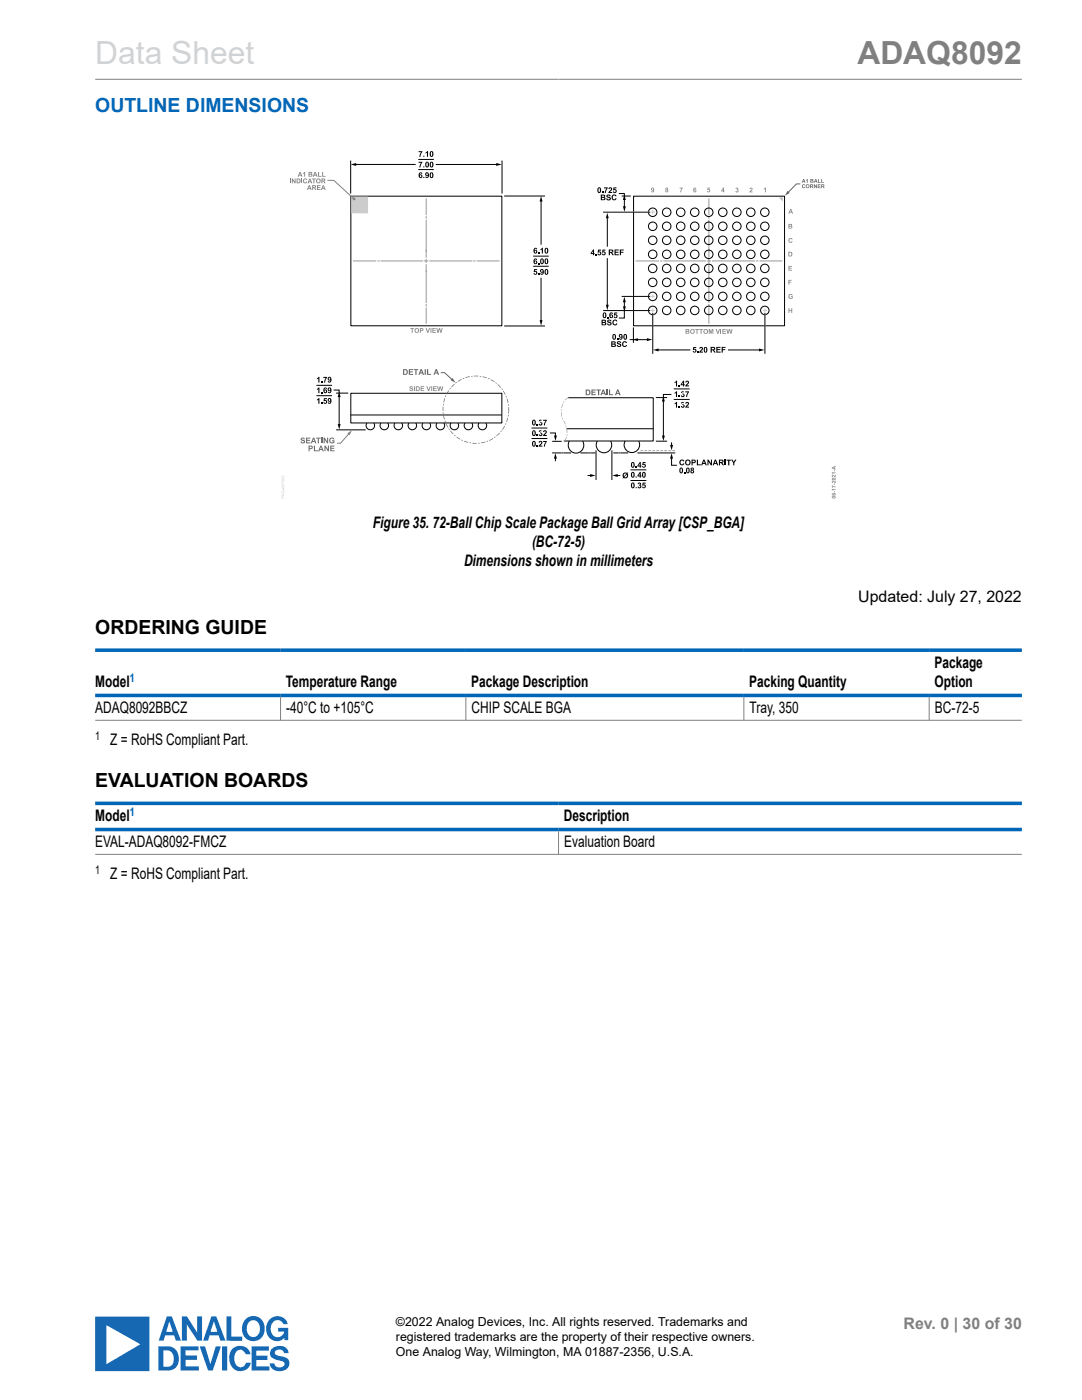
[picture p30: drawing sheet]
<svg xmlns="http://www.w3.org/2000/svg" width="216mm" height="279mm" viewBox="0 0 216 279" stroke-linecap="round" stroke-linejoin="round" font-family="sans-serif">
<defs><g id="words">
<text font-size="6.3" fill="#d3d3d3" x="19" y="12.7">Data Sheet</text>
<text font-size="6.3" fill="#808080" x="171.1" y="12.7">ADAQ8092</text>
<text font-size="3.9" fill="#0067b8" x="19" y="22.3">OUTLINE DIMENSIONS</text>
<g font-size="3.9">
<text x="19" y="126.4">ORDERING GUIDE</text>
<text x="19" y="157">EVALUATION BOARDS</text>
</g>
<g font-size="3.2">
<text x="74.4" y="105.3">Figure 35. 72-Ball Chip Scale Package Ball Grid Array [CSP_BGA]</text>
<text x="92.6" y="112.9">Dimensions shown in millimeters</text>
<text x="106.2" y="109.1">(BC-72-5)</text>
<text x="171.2" y="120.2">Updated: July 27, 2022</text>
<text x="19" y="137.1">Model</text>
<text x="57" y="137.1">Temperature Range</text>
<text x="94" y="137.1">Package Description</text>
<text x="149.5" y="137.1">Packing Quantity</text>
<text x="186.5" y="133.3">Package</text>
<text x="186.5" y="137.1">Option</text>
<text x="19" y="142.3">ADAQ8092BBCZ</text>
<text x="57.1" y="142.3">-40°C to +105°C</text>
<text x="94.1" y="142.3">CHIP SCALE BGA</text>
<text x="149.6" y="142.3">Tray, 350</text>
<text x="186.6" y="142.3">BC-72-5</text>
<text x="22" y="148.7">Z = RoHS Compliant Part.</text>
<text x="19" y="163.9">Model</text>
<text x="112.5" y="163.9">Description</text>
<text x="19" y="169.1">EVAL-ADAQ8092-FMCZ</text>
<text x="112.6" y="169.1">Evaluation Board</text>
<text x="22" y="175.4">Z = RoHS Compliant Part.</text>
</g>
<text font-size="3.2" fill="#808080" x="180.3" y="265.2">Rev. 0 | 30 of 30</text>
<g font-size="2.5">
<text x="79" y="264.6">©2022 Analog Devices, Inc. All rights reserved. Trademarks and</text>
<text x="79" y="267.6">registered trademarks are the property of their respective owners.</text>
<text x="79" y="270.5">One Analog Way, Wilmington, MA 01887-2356, U.S.A.</text>
</g>
<g font-size="2.4" fill="#0067b8">
<text x="25.9" y="136">1</text>
<text x="25.9" y="162.8">1</text>
</g>
<g font-size="2.4">
<text x="19" y="147.6">1</text>
<text x="19" y="174.4">1</text>
</g>
</g></defs>
<path d="M19 15.8h184.9" fill="none" stroke="#808080" stroke-width=".2"/>
<path d="M19 262.8h10.8v10.8h-10.8zM21.2 264.5v7.8l6.8-4zM31.6 268.7a3.8 3.8 0 0 1 3.3 .5 2.69 2.69 0 0 1-.3 4.1l-1.1 .2h-1.9zM33.3 262.7h1l1.8 4.9h-1l-.4-1.1h-1.7l-.4 1.1h-.9zM32.6 269.5v3.3a1.65 1.65 0 0 0 1.8-.6 1.65 1.65 0 0 0 .1-1.9 1.49 1.49 0 0 0-1.9-.8zM33.8 263.7l-.6 2.1h1.2zM36 268.7h3.6v.8h-2.6v1h2.3v.9h-2.3v1.3h2.7v.8h-3.7zM36.3 262.7h1l2 3.3v-3.3h1v4.9h-.9l-2.1-3.3v3.3h-1zM39.9 268.7h1l1.1 3.5 1.1-3.5h.9l-1.6 4.8h-.9zM42.2 262.7h1l1.8 4.9h-1l-.4-1.1h-1.8l-.3 1.1h-1zM42.7 263.7l-.6 2.1h1.2zM44.3 268.7h1v4.8h-1zM45.2 262.7h1v4.1h2.1v.8h-3.1zM46.5 269.1a2.15 2.15 0 0 1 3.5 1.2h-.9a1.14 1.14 0 0 0-1.2-.9 1.14 1.14 0 0 0-1.1 1 2.18 2.18 0 0 0 .7 2.3 1.08 1.08 0 0 0 1.6-.7h.9a2.12 2.12 0 0 1-2.1 1.7 2.12 2.12 0 0 1-2-1.8 2.8 2.8 0 0 1 .6-2.8zM49.2 263.1a2.35 2.35 0 0 1 2.8 .1 2.35 2.35 0 0 1 .7 2.7 2.29 2.29 0 0 1-2.7 1.7 2.29 2.29 0 0 1-1.7-2.8l.5-1.3zM49.6 264a1.79 1.79 0 0 0 .9 2.8 1.73 1.73 0 0 0 1.4-1.6 1.73 1.73 0 0 0-1.3-1.7l-.6 .1zM50.2 268.7h3.4v.9h-2.5v1h2.3v.8h-2.3v1.3h2.7v.8h-3.6zM53.9 263.2a2.07 2.07 0 0 1 3.5 1.1h-.8a1.32 1.32 0 0 0-1.6-.8 1.32 1.32 0 0 0-1 1.4 1.47 1.47 0 0 0 .5 1.6 1.47 1.47 0 0 0 1.7 .1l.4-.5 .1-.3h-1.2v-.8h2v2.5h-.8v-.5a2.13 2.13 0 0 1-2.5 .4 2.13 2.13 0 0 1-1.1-2.2l.4-1.4zM54.4 269.1a1.9 1.9 0 0 1 3.2 .9h-.9a.99 .99 0 0 0-.9-.7 .99 .99 0 0 0-1 .6 .85 .85 0 0 0 1 .7 1.63 1.63 0 0 1 1.9 1.9 2.13 2.13 0 0 1-3.8 0l-.1-.4h.9a1.06 1.06 0 0 0 1 .9 1.06 1.06 0 0 0 1.1-.8 .93 .93 0 0 0-1-.7l-.4-.1a1.4 1.4 0 0 1-1.3-2z" fill="#1668b3"/>
<path d="M70 39.2h30.1v25.8h-30.1z" fill="none" stroke="#000" stroke-width=".2"/>
<g fill="#dbdbdb">
<path d="M56.2 98.4l.2 .3 .3-.3-.2 .3 .2 .2h-.5v-.1h.2z"/>
<path d="M56.2 97.9h.1v.1a.17 .17 0 0 0 0 .2 .17 .17 0 0 0 .3 0 .17 .17 0 0 0-.1-.2l-.1 .1v-.2h.3a.3 .3 0 0 1 0 .4 .3 .3 0 0 1-.4 0 .3 .3 0 0 1-.1-.4z"/>
<path d="M56.5 97.5h.1v.3h-.1z"/>
<path d="M56.2 96.3l.5 .2-.4-.1-.1 .2z"/>
<path d="M56.2 95.8l.1 .2a.26 .26 0 0 1 .2-.1 .26 .26 0 0 1 .3 .1l-.2 .2v-.3l-.1 .1v.2l-.3-.1z"/>
<path d="M56.2 99.1h.3v.3l.2 .1h-.5zM56.3 99.2v.2h.1z"/>
<path d="M56.2 97.2l.2-.1a.21 .21 0 0 1 .3 .2 .21 .21 0 0 1-.3 .2l-.2-.1zM56.2 97.3l.4 .1z"/>
<path d="M56.2 96.8l.2-.1a.21 .21 0 0 1 .3 .2 .21 .21 0 0 1-.3 .2l-.2-.1zM56.2 96.8l.4 .1z"/>
<path d="M56.2 95.4h.2a.21 .21 0 0 1 .3 .2 .21 .21 0 0 1-.3 .1l-.2-.1zM56.2 95.5l.4 .1z"/>
<path d="M56.2 95h.3a.18 .18 0 0 1 .2 0 .18 .18 0 0 1 0 .3 .18 .18 0 0 1-.3-.1 .16 .16 0 0 1-.2 0 .16 .16 0 0 1 0-.2zM56.3 95.1a.07 .07 0 0 0 .1 0 .07 .07 0 0 0-.1 0zM56.5 95.1a.1 .1 0 0 0 .2 0 .1 .1 0 0 0-.2 0z"/>
</g>
<g fill="#818181">
<path d="M166.4 98h.1v.3h-.1z"/>
<path d="M166 97.6h.7v.1h-.5l.1 .2h-.1z"/>
<path d="M166 96.9l.7 .2v.2l-.6-.3v.4h-.1z"/>
<path d="M166.4 96.5h.1v.3h-.1z"/>
<path d="M166 96l.3-.1 .3 .3v-.3h.1v.5l-.5-.3-.1 .3z"/>
<path d="M166 94.8h.3l.3 .2v-.2h.1v.5l-.5-.4-.1 .3z"/>
<path d="M166 94.3h.7v.1h-.5l.1 .2h-.1z"/>
<path d="M166.4 93.8h.1v.2h-.1z"/>
<path d="M166.1 99.1a.39 .39 0 0 1 .4-.2 .39 .39 0 0 1 .2 .3 .36 .36 0 0 1-.4 .3 .36 .36 0 0 1-.2-.4zM166.1 99.2l.1 .1 .4-.1z"/>
<path d="M166 98.5l.2-.1-.1 .3h.2a.24 .24 0 0 1 .1-.3 .24 .24 0 0 1 .3 .1 .24 .24 0 0 1 0 .3 .36 .36 0 0 1-.5 .1 .36 .36 0 0 1-.2-.4zM166.4 98.6a.12 .12 0 0 0 .2 0 .12 .12 0 0 0-.2 0z"/>
<path d="M166.1 95.4a.39 .39 0 0 1 .4-.1 .39 .39 0 0 1 .2 .3 .36 .36 0 0 1-.4 .2 .36 .36 0 0 1-.2-.4zM166.1 95.5l.1 .2 .4-.1z"/>
<path d="M166 93.3l.7-.3-.1 .2 .1 .5-.7-.2zM166.2 93.4l.2 .1v-.2z"/>
</g>
<g fill="#8b8b8b">
<path d="M138.7 65.7h.8v.1h-.3v.8h-.2v-.8h-.3z"/>
<path d="M139.5 65.7h.8v.1h-.3v.8h-.2v-.8h-.3z"/>
<path d="M141.4 65.7h.3l.2 .6 .1-.6h.3v.9h-.1v-.7l-.2 .7h-.2l-.2-.7v.7h-.2z"/>
<path d="M142.8 65.7h.2l.2 .7 .3-.7h.2l-.4 .9h-.2z"/>
<path d="M143.8 65.7h.2v.9h-.2z"/>
<path d="M144.1 65.7h.7v.1h-.5v.2h.5v.2h-.5v.3h.6v.1h-.8z"/>
<path d="M144.9 65.7h.2l.2 .6 .1-.6h.3l.1 .6 .2-.6h.2l-.3 .9h-.2l-.1-.7-.2 .7h-.2z"/>
<path d="M81.9 65.5h.7v.1h-.3v.8h-.2v-.8h-.2z"/>
<path d="M84.9 65.5h.2l.3 .7 .2-.7h.2l-.3 .9h-.2z"/>
<path d="M85.9 65.5h.2v.9h-.2z"/>
<path d="M86.3 65.5h.7v.1h-.5v.2h.4v.2h-.4v.3h.5v.1h-.7z"/>
<path d="M87.1 65.5h.2l.1 .6 .2-.6h.2l.2 .6 .1-.6h.2l-.2 .9h-.2l-.2-.7-.2 .7h-.2z"/>
<path d="M81.8 77.1h.4l.2 .1v.2h-.2l-.2-.2v.2a.35 .35 0 0 1 .4 .4 .35 .35 0 0 1-.4 .3 .35 .35 0 0 1-.3-.4h.2a.17 .17 0 0 0 .2 .2 .17 .17 0 0 0 .1-.2l-.5-.3z"/>
<path d="M82.6 77.1h.2v.9h-.2z"/>
<path d="M83.9 77.1h.7v.2h-.5v.2h.5v.1h-.5v.3h.5v.1h-.7z"/>
<path d="M85.1 77.1h.2l.2 .7 .3-.7h.2l-.4 .9h-.2z"/>
<path d="M86.1 77.1h.1v.9h-.1z"/>
<path d="M86.4 77.1h.7v.2h-.5v.2h.5v.1h-.5v.3h.5v.1h-.7z"/>
<path d="M87.2 77.1h.2l.2 .6 .1-.6h.3l.1 .7 .2-.7h.2l-.3 .9h-.2l-.2-.7-.1 .7h-.3z"/>
<path d="M136.8 65.7h.5a.23 .23 0 0 1 .2 .2 .23 .23 0 0 1-.1 .2l.2 .2-.1 .3h-.7zM137 65.8v.2h.3v-.2zM137 66.2v.3l.4-.1-.1-.2z"/>
<path d="M137.7 66.1a.46 .46 0 0 1 .9 0 .46 .46 0 0 1-.9 0zM138 65.9a.33 .33 0 0 0 0 .5 .33 .33 0 0 0 .5-.2 .33 .33 0 0 0-.3-.4z"/>
<path d="M140.4 66.1a.49 .49 0 0 1 .9 0 .49 .49 0 0 1-.9 0zM140.6 65.9a.33 .33 0 0 0 .1 .5 .33 .33 0 0 0 .5-.2 .33 .33 0 0 0-.4-.4z"/>
<path d="M82.7 66a.5 .5 0 0 1 1 0 .5 .5 0 0 1-1 0zM82.9 66a.3 .3 0 0 0 .6 0 .3 .3 0 0 0-.6 0z"/>
<path d="M83.8 65.5h.3a.33 .33 0 0 1 .4 .4 .33 .33 0 0 1-.5 .2v.3h-.2zM84 65.6v.3h.3l-.1-.2z"/>
<path d="M83 77.1h.3a.47 .47 0 0 1 .5 .5 .47 .47 0 0 1-.5 .4h-.3zM83.2 77.3v.6h.1a.32 .32 0 0 0 .3-.4 .32 .32 0 0 0-.4-.2z"/>
</g>
<g fill="none" stroke="#989898" stroke-width=".2">
<path d="M85 39.7v3.1M141.4 39.7v3.1M70.5 52.1h4.5M75.4 52.1h.3M76.1 52.1h8.3M84.7 52.1h.7M85 51.8v.6M85 43.2v.3M85 44v7.3M85 52.8v7.6M85.8 52.1h8.4M94.5 52.1h.3"/>
<path d="M95.2 52.1h4.4M126.9 52.1h4.5M131.8 52.1h.3M132.5 52.1h8.3M141.1 52.1h.7M141.4 51.8v.6M141.4 43.2v.3M141.4 44v7.3M141.4 52.8v7.6M142.2 52.1h8.4M151 52.1h.2M151.6 52.1h4.4"/>
<path d="M85 60.8v.3M85 61.5v3M141.4 60.8v.3M141.4 61.5v3"/>
</g>
<path d="M126.4 39.2h30.1v25.8h-30.1zM121.2 51.5v9.5M121.2 43.4v5.8M66.6 77.8h1.1v.8M67.7 79.1v5.7" fill="none" stroke="#000" stroke-width=".2"/>
<path d="M67.2 78.5h2.2M67.2 85.8h5.7" fill="none" stroke="#010101" stroke-width=".2"/>
<g fill="#000">
<path d="M118.8 50.7h.2v.2h-.2zM119.4 49.8h.5v.2h-.4v.2a.38 .38 0 0 1 .5 .3 .38 .38 0 0 1-.4 .5l-.3-.2-.1-.2h.2a.18 .18 0 0 0 .3 0 .18 .18 0 0 0 0-.2 .18 .18 0 0 0-.3 0h-.2zM120.2 49.8h.6v.2h-.4v.2a.38 .38 0 0 1 .5 .3 .38 .38 0 0 1-.4 .5l-.4-.2v-.2h.2a.19 .19 0 0 0 .3 .1 .19 .19 0 0 0 0-.3 .19 .19 0 0 0-.2 0h-.3zM121.2 42.5l.3 1.1h-.6zM122.6 49.8h.9v.2h-.7v.3h.6v.1h-.6v.4h.7v.1h-.9zM123.7 49.8h.8v.2h-.6v.3h.5v.1h-.5v.5h-.2zM67.7 78.2l.3 1.1h-.6zM120.9 60.8h.6l-.3 1.1zM138.3 69.2h.6v.2h-.4v.2a.39 .39 0 0 1 .5 .3 .39 .39 0 0 1-.3 .5 .39 .39 0 0 1-.5-.3h.2a.18 .18 0 0 0 .3 0 .18 .18 0 0 0 0-.3 .18 .18 0 0 0-.3 .1l-.2-.1zM139.1 70.1h.3v.3h-.3zM139.7 69.3a.39 .39 0 0 1 .6 .1 .39 .39 0 0 1-.3 .6l-.2 .2h.5v.2h-.8l.5-.7a.16 .16 0 0 0 0-.3 .18 .18 0 0 0-.3 .2h-.2zM142.9 69.2h.9v.2h-.6v.3h.5v.2h-.5v.3h.6v.2h-.9z"/>
<path d="M144 69.2h.8v.2h-.6v.3h.5v.2h-.5v.5h-.2zM67.4 84.6h.6l-.3 1.1z"/>
<path d="M118.3 49.8h.2v.7h.2l-.2 .4h-.2v-.2h-.4zM118.3 50.1l-.2 .4h.2z"/>
<path d="M121.5 49.8h.4a.33 .33 0 0 1 .5 .2 .33 .33 0 0 1-.3 .4l.4 .5h-.3l-.4-.4-.1 .4h-.2zM121.7 50v.3l.5-.1-.1-.2z"/>
<path d="M140.5 69.3h.1a.55 .55 0 0 1 .6 .5 .55 .55 0 0 1-.6 .6l-.2-.4zM140.7 69.4l-.1 .6 .2 .2 .1-.6v-.2z"/>
<path d="M141.8 69.2h.5a.33 .33 0 0 1 .4 .3 .33 .33 0 0 1-.3 .4l.4 .5h-.3l-.4-.5-.1 .5h-.2zM142 69.4v.3l.5-.1-.1-.2z"/>
</g>
<path d="M70.1 39.2h3.3v3.4h-3.3z" fill="#cccbcb"/>
<g fill="#8b8b8b">
<path d="M157.4 47.6l.5-.1 .2 .3h-.1a.26 .26 0 0 0-.4 0 .26 .26 0 0 0 0 .4 .26 .26 0 0 0 .3 0h.2a.45 .45 0 0 1-.6 .1 .45 .45 0 0 1-.1-.7z"/>
<path d="M157.3 53.1h.7v.1h-.5v.2h.5v.2h-.5v.3h.5v.1h-.7z"/>
<path d="M157.3 55.9h.7v.1h-.5v.2h.4v.2h-.4v.4h-.2z"/>
<path d="M157.4 58.8l.5-.1 .3 .2h-.2a.27 .27 0 0 0-.4 0 .27 .27 0 0 0 0 .4 .27 .27 0 0 0 .4 0h-.2v-.2h.4v.4a.52 .52 0 0 1-.8 0 .52 .52 0 0 1 0-.7z"/>
<path d="M135.6 37.4h.6l-.3 1h-.2l.1-.2 .2-.6h-.4z"/>
<path d="M141.2 37.4h.5v.2h-.4v.2a.32 .32 0 0 1 .4 .2 .32 .32 0 0 1-.2 .4 .32 .32 0 0 1-.4-.3h.2a.16 .16 0 0 0 .2 0 .16 .16 0 0 0-.1-.2h-.3z"/>
<path d="M149.7 37.5a.33 .33 0 0 1 .5 .1 .33 .33 0 0 1-.2 .5l-.2 .1h.4v.2h-.7l.5-.7-.1-.1-.3 .1z"/>
<path d="M146.9 37.5l.2-.1a.24 .24 0 0 1 .2 .2 .24 .24 0 0 1-.1 .3 .3 .3 0 0 1 0 .5 .3 .3 0 0 1-.4-.3l.3 .1h.1l-.2-.3 .1-.3-.3 .1z"/>
<path d="M152.4 37.7l.4-.3v1h-.2v-.7l-.2 .1z"/>
<path d="M157.3 61.5h.2v.4h.4v-.4h.2v1h-.2v-.5h-.4v.4h-.2z"/>
<path d="M157.7 41.7h.2l.4 .9h-.3v-.2h-.4l-.1 .2h-.2zM157.8 41.9l-.2 .4h.3z"/>
<path d="M157.3 44.7h.6a.23 .23 0 0 1 .2 .2 .23 .23 0 0 1-.2 .2l.2 .2-.1 .2-.7 .1zM157.5 44.8v.3l.4-.1-.1-.1zM157.5 45.2v.3h.2a.15 .15 0 0 0 .2-.2 .15 .15 0 0 0-.2-.1z"/>
<path d="M157.3 50.2h.4a.47 .47 0 0 1 .4 .5 .47 .47 0 0 1-.4 .5h-.4zM157.5 50.4v.6h.1a.32 .32 0 0 0 .3-.4 .32 .32 0 0 0-.4-.2z"/>
<path d="M130 37.5h.1a.45 .45 0 0 1 .4 .4 .45 .45 0 0 1-.5 .4l-.1-.1h.4l.1-.2a.29 .29 0 0 1-.5-.1 .29 .29 0 0 1 .1-.4zM130.1 37.6v.3a.16 .16 0 0 0 .2-.1 .16 .16 0 0 0-.1-.2z"/>
<path d="M132.8 37.5a.27 .27 0 0 1 .4 0 .27 .27 0 0 1 0 .4 .28 .28 0 0 1 .1 .4 .28 .28 0 0 1-.5 0 .28 .28 0 0 1 .1-.4l-.1-.2zM132.9 38.1a.15 .15 0 0 0 .3 0 .15 .15 0 0 0-.3 0zM132.9 37.7a.15 .15 0 0 0 .3 0 .15 .15 0 0 0-.3 0z"/>
<path d="M138.4 37.5l.4-.1 .1 .3-.3-.1-.1 .2a.3 .3 0 0 1 .4 .2 .3 .3 0 0 1-.1 .4 .3 .3 0 0 1-.4-.1zM138.5 38.1a.16 .16 0 0 0 .3 0 .16 .16 0 0 0-.3 0z"/>
<path d="M144.3 37.4h.2v.6h.1l-.1 .4h-.2v-.2h-.4zM144.3 37.7l-.2 .3h.2z"/>
</g>
<g fill="none" stroke="#000" stroke-width=".2">
<path d="M70 78.5h30.1v5.9h-30.1zM70 82.8h30.1M73.2 84.4a.85 .85 0 0 0 .7 1.4 .85 .85 0 0 0 .7-1.4M77.4 84.4a.85 .85 0 0 1-.1 1.1 .85 .85 0 0 1-1.2 .1 .85 .85 0 0 1-.1-1.2M80.2 84.4a.85 .85 0 0 1-.1 1.2 .85 .85 0 0 1-1.2 0 .85 .85 0 0 1-.1-1.2M81.6 84.4a.85 .85 0 0 0 .7 1.4 .85 .85 0 0 0 .7-1.4M85.8 84.4a.85 .85 0 0 1-.7 1.4 .85 .85 0 0 1-.7-1.3M87.2 84.4a.85 .85 0 0 0 .1 1.2 .85 .85 0 0 0 1.1 0 .85 .85 0 0 0 .2-1.2M90 84.4a.85 .85 0 0 0 .1 1.1 .85 .85 0 0 0 1.1 .1 .85 .85 0 0 0 .1-1.2M94.1 84.4a.85 .85 0 0 1-.6 1.4 .85 .85 0 0 1-.7-1.4M95.6 84.4a.85 .85 0 0 0 .1 1.1 .85 .85 0 0 0 1.1 .1 .85 .85 0 0 0 .1-1.2"/>
<circle cx="130.2" cy="42.4" r=".85"/>
<circle cx="130.2" cy="45.2" r=".85"/>
<circle cx="130.2" cy="48" r=".85"/>
<circle cx="130.2" cy="50.8" r=".85"/>
<circle cx="130.2" cy="59.2" r=".85"/>
<circle cx="130.2" cy="53.6" r=".85"/>
<circle cx="130.2" cy="56.4" r=".85"/>
<circle cx="133" cy="48" r=".85"/>
<circle cx="133" cy="50.8" r=".85"/>
<circle cx="133" cy="59.2" r=".85"/>
<circle cx="133" cy="42.4" r=".85"/>
<circle cx="133" cy="45.2" r=".85"/>
<circle cx="133" cy="53.6" r=".85"/>
<circle cx="133" cy="56.4" r=".85"/>
<circle cx="135.8" cy="45.2" r=".85"/>
<circle cx="135.8" cy="42.4" r=".85"/>
<circle cx="135.8" cy="48" r=".85"/>
<circle cx="135.8" cy="50.8" r=".85"/>
<circle cx="135.8" cy="59.2" r=".85"/>
<circle cx="135.8" cy="53.6" r=".85"/>
<circle cx="135.8" cy="56.4" r=".85"/>
<circle cx="138.6" cy="56.4" r=".85"/>
<circle cx="138.6" cy="53.6" r=".85"/>
<circle cx="138.6" cy="45.2" r=".85"/>
<circle cx="138.6" cy="48" r=".85"/>
<circle cx="138.6" cy="42.4" r=".85"/>
<circle cx="138.6" cy="50.8" r=".85"/>
<circle cx="138.6" cy="59.2" r=".85"/>
<circle cx="141.4" cy="53.6" r=".85"/>
<circle cx="141.4" cy="56.4" r=".85"/>
<circle cx="141.4" cy="45.2" r=".85"/>
<circle cx="141.4" cy="48" r=".85"/>
<circle cx="141.4" cy="42.4" r=".85"/>
<circle cx="141.4" cy="50.8" r=".85"/>
<circle cx="141.4" cy="59.2" r=".85"/>
<circle cx="144.2" cy="53.6" r=".85"/>
<circle cx="144.2" cy="56.4" r=".85"/>
<circle cx="144.2" cy="45.2" r=".85"/>
<circle cx="144.2" cy="42.4" r=".85"/>
<circle cx="144.2" cy="48" r=".85"/>
<circle cx="144.2" cy="50.8" r=".85"/>
<circle cx="144.2" cy="59.2" r=".85"/>
<circle cx="147" cy="53.6" r=".85"/>
<circle cx="147" cy="56.4" r=".85"/>
<circle cx="147" cy="42.4" r=".85"/>
<circle cx="147" cy="45.2" r=".85"/>
<circle cx="147" cy="48" r=".85"/>
<circle cx="147" cy="50.8" r=".85"/>
<circle cx="147" cy="59.2" r=".85"/>
<circle cx="149.8" cy="56.4" r=".85"/>
<circle cx="149.8" cy="53.6" r=".85"/>
<circle cx="149.8" cy="42.4" r=".85"/>
<circle cx="149.8" cy="50.8" r=".85"/>
<circle cx="149.8" cy="59.2" r=".85"/>
<circle cx="149.8" cy="45.2" r=".85"/>
<circle cx="149.8" cy="48" r=".85"/>
<circle cx="152.6" cy="48" r=".85"/>
<circle cx="152.6" cy="50.8" r=".85"/>
<circle cx="152.6" cy="59.2" r=".85"/>
<circle cx="152.6" cy="45.2" r=".85"/>
<circle cx="152.6" cy="42.4" r=".85"/>
<circle cx="152.6" cy="53.6" r=".85"/>
<circle cx="152.6" cy="56.4" r=".85"/>
<circle cx="130.2" cy="62" r=".85"/>
<circle cx="133" cy="62" r=".85"/>
<circle cx="135.8" cy="62" r=".85"/>
<circle cx="138.6" cy="62" r=".85"/>
<circle cx="141.4" cy="62" r=".85"/>
<circle cx="144.2" cy="62" r=".85"/>
<circle cx="147" cy="62" r=".85"/>
<circle cx="149.8" cy="62" r=".85"/>
<circle cx="152.6" cy="61.9" r=".85"/>
</g>
<g fill="#000">
<path d="M135.7 91.9l.6-.2 .2 .3-.2 .1-.1-.1a.37 .37 0 0 0-.4 .2 .37 .37 0 0 0 .3 .5l.2-.3 .3 .1a.55 .55 0 0 1-.9 .2 .55 .55 0 0 1 0-.8zM136.5 94.2h.2v.3h-.2zM139 91.7h.3v1h.5v.2h-.8zM141.2 91.7h.2l.4 .8v-.8h.3v1.2h-.3l-.4-.8v.8h-.2zM144.6 91.7h.2v1.2h-.2zM145 91.7h.9v.2h-.4v1h-.2v-1h-.3zM145.9 91.7h.3l.2 .5 .3-.5h.2l-.4 .7v.5h-.2v-.5z"/>
<path d="M135.7 93.4l.1-.1a.55 .55 0 0 1 .5 .6 .55 .55 0 0 1-.5 .5l-.2-.4zM135.9 93.5l-.1 .5 .1 .3 .2-.6-.1-.2z"/>
<path d="M136.7 92.3a.6 .6 0 0 1 1.2 0 .6 .6 0 0 1-1.2 0zM137 92a.39 .39 0 0 0 0 .6 .39 .39 0 0 0 .6-.1 .39 .39 0 0 0-.2-.6z"/>
<path d="M137 93.4l.1-.1a.55 .55 0 0 1 .5 .6 .55 .55 0 0 1-.5 .5l-.2-.4zM137.2 93.5l-.1 .5 .1 .3 .2-.6-.1-.2z"/>
<path d="M137.9 93.4a.32 .32 0 0 1 .5-.1 .32 .32 0 0 1-.1 .5 .35 .35 0 0 1 .1 .6 .35 .35 0 0 1-.5 0 .35 .35 0 0 1 0-.6l-.1-.1zM138 94.1a.18 .18 0 0 0 .3 0 .18 .18 0 0 0-.3 0zM138 93.6a.15 .15 0 0 0 .3 0 .15 .15 0 0 0-.3 0z"/>
<path d="M138 91.7h.4a.4 .4 0 0 1 .4 .5 .4 .4 0 0 1-.6 .2v.5h-.2zM138.2 91.9v.3h.2a.19 .19 0 0 0 .2-.1 .19 .19 0 0 0-.3-.2z"/>
<path d="M140.3 91.7h.3l.4 1.2h-.2l-.1-.3h-.5l-.1 .3h-.2zM140.5 92l-.2 .4h.3z"/>
<path d="M142.6 91.7h.3l.4 1.2h-.2l-.1-.3h-.5l-.1 .3h-.2zM142.7 92l-.1 .4h.3z"/>
<path d="M143.5 91.7h.4a.33 .33 0 0 1 .5 .3 .33 .33 0 0 1-.3 .4l.4 .5h-.3l-.4-.5h-.1v.5h-.2zM143.7 91.9v.3h.3a.17 .17 0 0 0 .1-.2 .17 .17 0 0 0-.2-.1z"/>
</g>
<g fill="#636466">
<path d="M118 77.7h.9v.2h-.7v.3h.6v.2h-.6v.3h.7v.2h-.9z"/>
<path d="M119 77.7h.9v.2h-.3v1h-.3v-1h-.3z"/>
<path d="M121.1 77.7h.2v1.2h-.2z"/>
<path d="M121.5 77.7h.2v1h.6v.2h-.8z"/>
<path d="M116.9 77.7h.4a.57 .57 0 0 1 .5 .6 .57 .57 0 0 1-.5 .6h-.4zM117.1 77.9v.8h.2a.39 .39 0 0 0 .3-.5 .39 .39 0 0 0-.5-.3z"/>
<path d="M120.2 77.7h.3l.4 1.2h-.2l-.1-.3h-.5v.3h-.3zM120.4 78l-.2 .4h.3z"/>
<path d="M123.1 77.7h.3l.5 1.2h-.3l-.1-.3h-.5l-.1 .3h-.2zM123.3 78l-.2 .4h.3z"/>
</g>
<g fill="none" stroke="#000" stroke-width=".2">
<path d="M113.4 79.4h16.9v8.6h-17.7M131 79.3h2M134.5 77.6h3M134.5 79.7h3M106.2 85.4h2.9M106.2 87.5h2.9M110.3 90.4h1.6M110.3 88.1h1.7M112.1 90.4h.2M112.5 90.4h1.3M113.6 88a1.57 1.57 0 0 0 1.3 2.4 1.57 1.57 0 0 0 1.4-2.4M115.9 90.4h1.3"/>
<path d="M117.3 94.9h.7M117.5 90.4h.2M117.9 90.4h.8M118.9 90v5.7M119.2 88a1.55 1.55 0 0 0 1.3 2.4 1.55 1.55 0 0 0 1.4-2.4M122.1 90v5.7M122.5 90.4h.8M123.1 94.9h.7M123.5 90.4h.2M124 90.4h1.3M124.7 88a1.55 1.55 0 0 0 1.4 2.3 1.55 1.55 0 0 0 1.3-2.3M127.3 90.4h7.3"/>
<path d="M131 88h2M134 88.4v.6M134 91.3v1.6h1.1"/>
</g>
<path d="M127.8 89.9h7" fill="none" stroke="#9d9fa2" stroke-width=".2" stroke-dasharray=".5 .3 .5 .3" stroke-linecap="butt"/>
<g fill="#000">
<path d="M134.6 76.3l.5-.3v1.1h-.2v-.8l-.3 .2zM134.6 78.4l.5-.3v1.1h-.2v-.8l-.3 .2zM135.5 76.9h.2v.2h-.2zM135.5 79h.2v.2h-.2zM136 78.2h.5l-.2 .2 .3 .5a.38 .38 0 0 1-.4 .4 .38 .38 0 0 1-.3-.4h.2a.17 .17 0 0 0 .2 .1 .17 .17 0 0 0 .1-.2 .17 .17 0 0 0-.3-.1l.2-.3-.1-.1-.3 .1zM136.7 78.1h.8l-.4 1.1h-.2v-.1l.3-.8h-.5zM136.9 76.1a.41 .41 0 0 1 .6 .2 .41 .41 0 0 1-.4 .5v.1h.4v.2h-.8l.5-.7a.16 .16 0 0 0 0-.2 .16 .16 0 0 0-.2 .1h-.3zM107.1 84.7h.2v.2h-.2zM107.1 86.8h.2v.2h-.2zM107.1 88.9h.2v.2h-.2zM107.6 83.8l.5 .1-.1 .2 .2 .3a.38 .38 0 0 1-.2 .5 .38 .38 0 0 1-.5-.3h.2a.16 .16 0 0 0 .2 .1 .16 .16 0 0 0 .1-.3 .16 .16 0 0 0-.2 0l.2-.4h-.5zM107.6 85.9l.5 .1-.1 .2 .2 .3a.38 .38 0 0 1-.2 .5 .38 .38 0 0 1-.5-.3h.2a.16 .16 0 0 0 .2 .1 .16 .16 0 0 0 .1-.2 .16 .16 0 0 0-.2-.1l.2-.4-.5 .1z"/>
<path d="M107.6 88.1a.41 .41 0 0 1 .6 .2 .41 .41 0 0 1-.3 .5l-.1 .1h.4v.2h-.7l.5-.6a.16 .16 0 0 0-.1-.3 .16 .16 0 0 0-.2 .2l-.2-.1zM108.4 83.8h.7l-.4 1.1h-.2v-.2l.4-.7h-.5zM108.4 88h.7l-.4 1.1h-.2v-.1l.4-.8h-.5zM108.5 85.9a.41 .41 0 0 1 .6 .2 .41 .41 0 0 1-.3 .6l-.1 .1h.4v.2h-.8l.6-.8a.15 .15 0 0 0-.2-.1 .15 .15 0 0 0-.1 .1h-.2zM117.8 94.6l1 .3-1 .3zM122.2 94.9l1.1-.3v.6zM133.7 88.8h.6l-.3 1.1zM134 90.4l.3 1.1h-.6zM134.6 80.5l.5-.3v1.1h-.2v-.8l-.3 .2zM135.5 81.1h.2v.2h-.2zM136 80.3h.5l-.2 .3 .3 .4a.38 .38 0 0 1-.4 .4 .38 .38 0 0 1-.3-.4h.2a.17 .17 0 0 0 .2 .1 .17 .17 0 0 0 .1-.2 .17 .17 0 0 0-.3-.1l.2-.3-.1-.1-.3 .1zM136.9 80.3a.41 .41 0 0 1 .6 .2 .41 .41 0 0 1-.4 .5v.1h.4v.2h-.8l.5-.6a.16 .16 0 0 0 0-.3 .16 .16 0 0 0-.2 .2h-.3z"/>
<path d="M136.3 76h.2v.7h.1l-.1 .4h-.2v-.2h-.5zM136.3 76.3l-.3 .4h.3z"/>
<path d="M106.3 83.9l.1-.1a.58 .58 0 0 1 .5 .5 .58 .58 0 0 1-.4 .6 .45 .45 0 0 1-.3-.6zM106.5 84a.54 .54 0 0 0 .1 .7l.1-.6z"/>
<path d="M106.3 86l.1-.1a.58 .58 0 0 1 .5 .5 .58 .58 0 0 1-.4 .6 .45 .45 0 0 1-.3-.6zM106.5 86.1a.54 .54 0 0 0 .1 .7l.1-.6z"/>
<path d="M106.3 88.1l.1-.1a.58 .58 0 0 1 .5 .5 .58 .58 0 0 1-.4 .6 .45 .45 0 0 1-.3-.6zM106.5 88.2a.54 .54 0 0 0 .1 .7l.1-.6z"/>
</g>
<path d="M113 87.2l.1 .1-.1 .2-.4 .5zM113 86.8a.15 .15 0 0 1 .3 0 .15 .15 0 0 1-.3 0zM113 85.5l.2 .3v.6zM112.9 85l.1 .3zM112.4 83.9l.4 .8zM112.1 83.6a.15 .15 0 0 1 .3 0 .15 .15 0 0 1-.3 0zM112 82.3h.1v.9zM112 81.7l.1 .1-.1 .2zM112.3 80.6l.1 .1-.3 .7zM112.5 80.1l.1 .1-.2 .2zM112.9 79.6l.5-.3-.6 .6z" fill="#9d9fa2"/>
<path d="M63.2 76.9h3M63.2 79h3M132.4 79.9v7.2M134 78.7h-1.6v.7M109.7 86.4h1.1v.7M110.8 91.3v.6M113.1 85.6h17.2M125.9 95.9h3M125.9 93.8h3" fill="none" stroke="#000" stroke-width=".2"/>
<g fill="#000">
<path d="M63.2 75.5l.5-.3v1.1h-.2v-.8l-.3 .2zM63.2 77.6l.5-.3v1.2h-.2v-.9l-.3 .2zM64.1 76.1h.2v.2h-.2zM64.1 78.2h.2v.3h-.2zM64.5 75.2h.8l-.4 1.1h-.2v-.2l.3-.7h-.5zM63.2 79.7l.5-.3v1.2h-.2v-.8l-.3 .1zM64.1 80.4h.2v.2h-.2zM64.7 79.5h.5v.2h-.4v.2a.38 .38 0 0 1 .5 .2 .38 .38 0 0 1-.3 .5 .38 .38 0 0 1-.5-.3h.2a.19 .19 0 0 0 .3 0 .19 .19 0 0 0 .1-.2 .19 .19 0 0 0-.3-.1l-.3 .1zM110.5 86.9h.6l-.3 1.1zM110.8 90.4l.3 1.1h-.6zM126.8 93.1h.2v.2h-.2zM126.8 95.1h.2v.2h-.2z"/>
<path d="M126.8 97.2h.2v.2h-.2zM127.3 96.4l.3-.1a.28 .28 0 0 1 .3 .2 .28 .28 0 0 1-.1 .3 .36 .36 0 0 1 0 .7 .36 .36 0 0 1-.6-.4h.2a.16 .16 0 0 0 .2 .1 .16 .16 0 0 0 .1-.2 .16 .16 0 0 0-.2-.1l.2-.3-.1-.1-.4 .1zM128.2 92.2h.6v.2h-.4v.2a.38 .38 0 0 1 .5 .3 .38 .38 0 0 1-.3 .5 .38 .38 0 0 1-.5-.4h.2a.19 .19 0 0 0 .3 .1 .19 .19 0 0 0 .1-.3 .19 .19 0 0 0-.3 0h-.3zM128.2 96.3h.6v.2h-.4v.2a.38 .38 0 0 1 .5 .3 .38 .38 0 0 1-.3 .5 .38 .38 0 0 1-.5-.4h.2a.19 .19 0 0 0 .3 .1 .19 .19 0 0 0 .1-.3 .19 .19 0 0 0-.3 0h-.3zM132.1 86.9h.6l-.3 1.1zM132.4 79l.3 1.1h-.6z"/>
<path d="M64.6 77.5l.4-.2 .3 .3-.4-.1-.2 .3a.38 .38 0 0 1 .6 .3 .38 .38 0 0 1-.4 .5 .38 .38 0 0 1-.4-.5zM64.8 77.9a.2 .2 0 0 0 0 .3 .2 .2 0 0 0 .3 0 .2 .2 0 0 0-.1-.3z"/>
<path d="M65.5 75.3l.1-.1a.58 .58 0 0 1 .5 .5 .58 .58 0 0 1-.4 .7l-.3-.3 .4 .1 .1-.3a.35 .35 0 0 1-.5-.1 .35 .35 0 0 1 .1-.5zM65.6 75.6a.17 .17 0 0 0 .3 0 .17 .17 0 0 0-.3 0z"/>
<path d="M65.5 77.4l.1-.1a.58 .58 0 0 1 .5 .6 .58 .58 0 0 1-.4 .6l-.3-.3 .4 .1 .1-.3a.35 .35 0 0 1-.5-.1 .35 .35 0 0 1 .1-.5zM65.6 77.7a.17 .17 0 0 0 .3 0 .17 .17 0 0 0-.3 0z"/>
<path d="M65.5 79.5h.1a.58 .58 0 0 1 .5 .5 .58 .58 0 0 1-.4 .6l-.3-.3 .4 .1 .1-.3a.35 .35 0 0 1-.5-.1 .35 .35 0 0 1 .1-.5zM65.6 79.8a.17 .17 0 0 0 .3 0 .17 .17 0 0 0-.3 0z"/>
<path d="M124.4 94.5l.4-.2 .3 .1 .1-.1 .2 .1-.1 .2a.59 .59 0 0 1-.1 .7 .59 .59 0 0 1-.8 .1l-.1 .1-.1-.1 .1-.1-.1-.5zM124.6 94.6l-.1 .5 .5-.5zM125.1 94.7l-.5 .5 .2 .1a.43 .43 0 0 0 .3-.6z"/>
<path d="M126 92.3l.1-.1a.55 .55 0 0 1 .5 .6 .55 .55 0 0 1-.5 .5l-.2-.5zM126.2 92.4l-.1 .5 .2 .3 .1-.6-.1-.2z"/>
<path d="M126 94.3l.1-.1a.55 .55 0 0 1 .5 .6 .55 .55 0 0 1-.5 .5l-.2-.5zM126.2 94.4l-.1 .5 .2 .2 .1-.5-.1-.2z"/>
<path d="M126 96.4l.1-.1a.55 .55 0 0 1 .5 .6 .55 .55 0 0 1-.5 .5l-.2-.5zM126.2 96.5l-.1 .5 .2 .3 .1-.6-.1-.2z"/>
<path d="M127.7 92.2h.2v.7h.1l-.1 .4h-.2v-.2h-.5zM127.7 92.5l-.3 .4h.3z"/>
<path d="M127.7 94.2h.2v.7h.1l-.1 .4h-.2v-.2h-.5zM127.7 94.5l-.3 .4h.3z"/>
<path d="M128.2 94.3l.1-.1a.58 .58 0 0 1 .6 .5 .58 .58 0 0 1-.4 .6 .66 .66 0 0 1-.3-1zM128.4 94.4l-.1 .5 .2 .2 .1-.5-.1-.2z"/>
</g>
<g fill="#818181">
<path d="M60.5 34.5l.4-.2v1h-.2v-.7l-.2 .1z"/>
<path d="M63.5 34.3h.2v.8h.4v.2h-.6z"/>
<path d="M64.3 34.3h.2v.8h.5v.2h-.7z"/>
<path d="M59.8 34.3h.2l.4 1h-.3v-.3h-.4l-.1 .3h-.2zM59.9 34.5l-.2 .4h.3z"/>
<path d="M61.6 34.3h.5a.23 .23 0 0 1 .2 .2 .23 .23 0 0 1-.1 .2l.2 .3-.2 .2h-.6zM61.8 34.5v.2l.3-.1zM61.8 34.8v.3h.3v-.2z"/>
<path d="M62.8 34.3h.2l.4 1h-.2l-.1-.3h-.4l-.1 .3h-.2zM62.9 34.5l-.1 .4h.2z"/>
</g>
<g fill="#808184">
<path d="M57.9 35.6h.1v1h-.1z"/>
<path d="M58.2 35.6h.2l.4 .7v-.7h.2v1h-.2l-.4-.6v.6h-.2z"/>
<path d="M60.1 35.6h.2v1h-.2z"/>
<path d="M60.6 35.7l.5-.1 .2 .3-.3-.1a.32 .32 0 0 0-.3 .3 .32 .32 0 0 0 .2 .3l.2-.2 .2 .1a.47 .47 0 0 1-.7 .2 .47 .47 0 0 1 0-.8z"/>
<path d="M62.3 35.6h.7v.2h-.3v.8h-.2v-.8h-.2z"/>
<path d="M63.2 37h.8v.1h-.6v.2h.5v.2h-.5v.3h.6v.1h-.8z"/>
<path d="M59.2 35.6h.3a.47 .47 0 0 1 .5 .5 .47 .47 0 0 1-.5 .5h-.3zM59.4 35.8v.6h.1a.32 .32 0 0 0 .3-.4 .32 .32 0 0 0-.4-.2z"/>
<path d="M61.7 35.6h.2l.4 1h-.2l-.1-.2h-.4v.2h-.2zM61.8 35.9l-.1 .3h.3z"/>
<path d="M63.1 36.1a.48 .48 0 0 1 .9 0 .48 .48 0 0 1-.9 0zM63.3 35.9a.32 .32 0 0 0 .1 .5 .32 .32 0 0 0 .5-.2 .32 .32 0 0 0-.4-.4z"/>
<path d="M64.1 35.6h.4a.27 .27 0 0 1 .4 .2 .27 .27 0 0 1-.2 .4l.3 .4h-.2l-.4-.4-.1 .4h-.2zM64.3 35.8v.2h.4v-.2z"/>
<path d="M61.6 37h.2l.4 .9h-.2l-.1-.2h-.4l-.1 .2h-.2zM61.7 37.2l-.1 .3h.2z"/>
<path d="M62.3 37h.4a.27 .27 0 0 1 .4 .2 .27 .27 0 0 1-.3 .3l.3 .4h-.2l-.3-.4-.1 .4h-.2zM62.5 37.1v.3l.4-.1-.1-.2z"/>
<path d="M64.4 37h.2l.4 .9h-.2l-.1-.2h-.4l-.1 .2h-.2zM64.5 37.2l-.1 .3h.2z"/>
</g>
<path d="M65.3 36h1.3l4.1 3.7" fill="none" stroke="#808184" stroke-width=".2"/>
<circle cx="70.7" cy="39.7" r=".28" fill="#808184"/>
<g fill="#6e6e6e">
<path d="M60.1 87.4l.3-.1 .4 .2v.2l-.6-.2 .1 .2a.43 .43 0 0 1 .5 .4 .43 .43 0 0 1-.3 .5 .43 .43 0 0 1-.5-.3l-.1-.2h.3a.21 .21 0 0 0 .2 .2 .21 .21 0 0 0 .2-.3 .43 .43 0 0 1-.5-.1 .43 .43 0 0 1 0-.5z"/>
<path d="M61.1 87.3h.8v.2h-.6v.3h.6v.2h-.6v.3h.6v.2h-.8z"/>
<path d="M63.1 87.3h.9v.2h-.4v1h-.2v-1h-.3z"/>
<path d="M64.1 87.3h.2v1.2h-.2z"/>
<path d="M64.6 87.3h.2l.5 .8v-.8h.2v1.2h-.3l-.4-.8v.8h-.2z"/>
<path d="M65.8 87.5l.6-.2 .3 .4h-.2a.37 .37 0 0 0-.7 .1 .37 .37 0 0 0 .4 .5l.3-.1v-.1h-.3v-.2h.5v.4a.62 .62 0 0 1-.8 0 .62 .62 0 0 1-.1-.8z"/>
<path d="M62.6 88.9h.3v1h.5v.2h-.8z"/>
<path d="M64.7 88.9h.3l.4 .8v-.8h.2v1.2h-.2l-.4-.8v.8h-.3z"/>
<path d="M65.9 88.9h.8v.2h-.6v.3h.6v.2h-.6v.3h.7v.2h-.9z"/>
<path d="M62.5 87.3h.2l.4 1.2h-.2l-.1-.3h-.5v.3h-.3zM62.6 87.6l-.2 .4h.3z"/>
<path d="M61.6 88.9h.3a.4 .4 0 0 1 .5 .5 .4 .4 0 0 1-.6 .2v.5h-.2zM61.8 89.1v.3h.1a.19 .19 0 0 0 .3-.1 .19 .19 0 0 0-.3-.2z"/>
<path d="M63.9 88.9h.3l.4 1.2h-.2l-.1-.3h-.5l-.1 .3h-.2zM64 89.2l-.1 .4h.3z"/>
</g>
<path d="M69.7 86.5l-1.8 2h-.7" fill="none" stroke="#808285" stroke-width=".2"/>
<path d="M69.3 86.5l.9-.6-.5 1z" fill="#808285"/>
<g fill="#636666">
<path d="M81.6 73.7h.8v.2h-.6v.2h.6v.2h-.6v.3h.6v.2h-.8z"/>
<path d="M82.5 73.7h1v.2h-.4v.9h-.2v-.9h-.4z"/>
<path d="M84.7 73.7h.3v1.1h-.3z"/>
<path d="M85.2 73.7h.2v.9h.6v.2h-.8z"/>
<path d="M80.4 73.7h.4a.57 .57 0 0 1 .6 .5 .57 .57 0 0 1-.5 .6h-.5zM80.7 73.9v.7h.1a.39 .39 0 0 0 .3-.4 .39 .39 0 0 0-.4-.3z"/>
<path d="M83.9 73.7h.3l.4 1.1h-.2l-.1-.3h-.5l-.1 .3h-.2zM84 73.9l-.1 .5h.3z"/>
<path d="M86.9 73.7h.3l.4 1.1h-.2l-.1-.3h-.5l-.1 .3h-.2zM87 73.9l-.1 .5h.3z"/>
</g>
<path d="M88 74.4h.7l1.5 1.4" fill="none" stroke="#636666" stroke-width=".2"/>
<g fill="#636666">
<path d="M90.3 75.4l.6 1-1-.5z"/>
<path d="M94.3 88.4h.8a.63 .63 0 0 1-.9 0zM95.4 88.4h.3l-.3 .1zM93.7 88.3l.3 .1h-.3zM96 88.3l.8-.1-.8 .3zM92.6 88l.8 .3-.5-.1zM97.1 88.1l.3-.1-.2 .2zM92.1 87.8l.2 .1zM97.6 87.9l.8-.4-.7 .5zM91.1 87.2l.7 .5zM98.6 87.3l.3-.1-.2 .2zM90.6 86.8l.3 .2zM99.1 86.9l.6-.5-.6 .6zM89.9 86l.6 .6zM100 85.9l.1 .1-.2 .2zM89.5 85.5l.2 .3zM100.6 85l.1 .1-.5 .7zM88.9 84.5l.5 .8zM100.9 84.5l.1 .1-.2 .2zM88.7 84.1a.14 .14 0 0 1 .2 0 .14 .14 0 0 1-.2 0zM101.3 83.4l.1 .1-.3 .7zM88.5 82.8l.2 .9zM101.4 82.8l.1 .1-.1 .2zM88.3 82.5a.15 .15 0 0 1 .3 0 .15 .15 0 0 1-.3 0zM101.5 81.3h.1l-.1 1.3zM88.4 81.1l.1 .1-.1 .8zM101.4 80.7l.1 .3zM88.3 80.7a.15 .15 0 0 1 .3 0 .15 .15 0 0 1-.3 0zM101.1 79.6h.1l.2 .8zM88.7 79.5h.1l-.3 .8zM100.9 79l.2 .3zM88.9 78.9l.1 .1-.1 .2zM100.4 78l.4 .8zM89.5 77.9l.1 .1-.5 .7zM100.1 77.6l.2 .2zM89.8 77.5h.1l-.1 .2zM99.3 76.7l.6 .7zM90.4 76.8l.3-.1-.6 .6zM98.9 76.3l.2 .3zM90.9 76.4l.2-.1-.2 .2zM97.9 75.7l.8 .5zM91.4 76.1l.7-.4-.7 .5zM97.4 75.5l.3 .2zM92.4 75.5h.3l-.3 .1zM96.3 75.1l.8 .3zM92.9 75.3l.8-.1-.7 .2zM95.7 75l.3 .1zM94 75.1h.3l-.2 .1zM94.6 75l.9 .1h-.9z"/>
</g>
<g fill="none" stroke="#000" stroke-width=".2">
<path d="M70 32.1v6.4M70.9 32.8h12M83.6 31.8h2.9M83.6 33.8h2.9M87 32.8h12.2M100.2 32.1v6.4M100.7 39.1h7.9M123.5 38.6h1.1v.6M124.2 39.1h1.6M124.6 39.7v1.7M106.5 51.1h2.9M106.5 53.1h2.9"/>
<path d="M108 55.4v8.7M108 40v8.8M120.5 42.3h9.1M124.2 59.2h5.4M100.7 65.1h7.9M120.5 62h9.1M124.6 61.8v1.7h-1.1M124.6 60.1v1.2M125.6 67.8h1M126.4 65.4v2.9M127.1 67.8h2.2M130.2 62.6v7.9"/>
<path d="M131.2 69.8h6.6M145.3 69.8h6.3M152.6 62.6v7.9"/>
</g>
<g fill="#000">
<path d="M70 32.8l1.1-.3v.6zM83.5 30.2h.8l-.4 1.1h-.2v-.2l.3-.7h-.5zM83.5 32.3h.8l-.4 1.1h-.2v-.1l.3-.8h-.5zM84.5 31.1h.2v.2h-.2zM84.5 33.2h.2v.2h-.2zM84.5 35.3h.2v.2h-.2zM84.9 30.4l.5-.2v1.1h-.2v-.8l-.3 .1zM99 32.5l1.1 .3-1.1 .3zM120.1 38.3h.3v.2h-.3zM120.5 37.4h.8l-.4 1.1h-.2v-.1l.3-.8h-.5zM121.1 38.9l.5-.1 .2 .2v.2l-.5-.1 .1 .1a.43 .43 0 0 1 .5 .6 .43 .43 0 0 1-.8 .1l-.1-.3h.2a.21 .21 0 0 0 .2 .2 .21 .21 0 0 0 .2-.3 .43 .43 0 0 1-.5-.1 .43 .43 0 0 1 0-.5zM121.5 37.5a.42 .42 0 0 1 .7 .1 .42 .42 0 0 1-.4 .6l-.1 .1h.4v.2h-.7l.5-.7a.16 .16 0 0 0-.1-.2 .16 .16 0 0 0-.2 .1h-.2z"/>
<path d="M122.4 37.4h.6v.2h-.4v.2a.38 .38 0 0 1 .5 .3 .38 .38 0 0 1-.4 .4l-.4-.2v-.1h.2a.18 .18 0 0 0 .3 .1 .18 .18 0 0 0 0-.3 .18 .18 0 0 0-.2 0h-.3zM122.2 39l.6-.2 .2 .3-.2 .1-.1-.1a.35 .35 0 0 0-.4 .3 .35 .35 0 0 0 .4 .3l.1-.2 .2 .1a.55 .55 0 0 1-.8 .2 .55 .55 0 0 1 0-.8zM124.6 38.8l.3 1.1h-.6zM106.6 53.7h.6v.2h-.4l-.1 .2a.38 .38 0 0 1 .5 .3 .38 .38 0 0 1-.4 .4l-.3-.1v-.2h.2a.19 .19 0 0 0 .2 .1 .19 .19 0 0 0 .1-.3 .19 .19 0 0 0-.3 0h-.2zM107.4 50.4h.2v.2h-.2zM107.4 52.5h.2v.2h-.2zM107.4 54.6h.2v.2h-.2zM108 39.1l.3 1.1h-.6zM107.8 49.7l.5-.2v1.1h-.2v-.8l-.3 .1zM124.3 41.2h.6l-.3 1.1zM107.7 63.9h.6l-.3 1.1zM121.3 63.9l.5-.1 .2 .2v.1h-.2l-.3-.1-.1 .1 .1 .1a.43 .43 0 0 1 .5 .6 .43 .43 0 0 1-.7 0l-.2-.2 .2-.1a.21 .21 0 0 0 .3 .3 .21 .21 0 0 0 .2-.3l-.6-.3z"/>
<path d="M121.2 63.3h.2v.2h-.2zM122.6 62.4h.6v.2h-.4l-.1 .2a.39 .39 0 0 1 .5 .3 .39 .39 0 0 1-.4 .4l-.3-.2v-.1h.2a.18 .18 0 0 0 .3 0 .18 .18 0 0 0-.1-.3 .18 .18 0 0 0-.2 .1h-.2zM122.3 63.9l.6-.1 .3 .3-.2 .1a.35 .35 0 0 0-.6 .1 .35 .35 0 0 0 .3 .5l.3-.3 .2 .1a.55 .55 0 0 1-.8 .2 .55 .55 0 0 1-.1-.9zM123.2 68.2l.5-.1 .2 .3h-.2a.18 .18 0 0 0-.2-.1 .18 .18 0 0 0-.2 .1l.1 .1a.43 .43 0 0 1 .5 .3 .43 .43 0 0 1-.3 .5 .43 .43 0 0 1-.5-.3v-.1h.2a.21 .21 0 0 0 .2 .2 .21 .21 0 0 0 .2-.3 .43 .43 0 0 1-.5-.1 .43 .43 0 0 1 0-.5zM123.1 67.6h.2v.2h-.2zM124.3 61.1h.6l-.3 1.1zM124.6 59.2l.3 1.1h-.6zM124.3 68.2l.6-.1 .2 .3-.2 .1-.1-.2a.37 .37 0 0 0-.4 .3 .37 .37 0 0 0 .2 .5l.3-.3 .2 .1a.54 .54 0 0 1-.8 .2 .54 .54 0 0 1 0-.9zM126.2 67.8l1.1-.3v.6zM129.1 67.5l1.1 .3-1.1 .3zM130.3 69.8l1.1-.3v.6zM151.5 69.5l1 .3-1 .3z"/>
<path d="M83.6 34.5l.5-.1 .2 .3-.4-.1-.1 .3a.37 .37 0 0 1 .5 .2 .37 .37 0 0 1-.3 .5 .37 .37 0 0 1-.4-.4zM83.8 35.2a.19 .19 0 0 0 .3 0 .19 .19 0 0 0-.3 0z"/>
<path d="M84.9 34.5l.2-.1a.58 .58 0 0 1 .5 .5 .58 .58 0 0 1-.4 .6l-.3-.2 .4 .1 .1-.4-.2 .1a.37 .37 0 0 1-.4-.2 .37 .37 0 0 1 .1-.4zM85 34.8a.2 .2 0 0 0 .4 0 .2 .2 0 0 0-.4 0z"/>
<path d="M85 32.4l.1-.1a.59 .59 0 0 1 .5 .5 .59 .59 0 0 1-.4 .6 .41 .41 0 0 1-.3-.6zM85.2 32.5l-.1 .5 .1 .2 .2-.5-.1-.2z"/>
<path d="M85.9 30.3l.1-.1a.59 .59 0 0 1 .5 .5 .59 .59 0 0 1-.4 .6 .42 .42 0 0 1-.4-.6zM86 30.4v.5l.1 .2 .1-.5v-.2z"/>
<path d="M85.9 32.4l.1-.1a.59 .59 0 0 1 .5 .5 .59 .59 0 0 1-.4 .6 .42 .42 0 0 1-.4-.6zM86 32.5v.5l.1 .2 .1-.5v-.2z"/>
<path d="M85.9 34.5l.1-.1a.59 .59 0 0 1 .5 .5 .59 .59 0 0 1-.4 .6 .42 .42 0 0 1-.4-.5zM86 34.6v.5l.1 .3 .1-.6v-.2z"/>
<path d="M119.3 37.5l.1-.1a.59 .59 0 0 1 .5 .5 .59 .59 0 0 1-.3 .6 .42 .42 0 0 1-.4-.5zM119.5 37.6l-.1 .5 .2 .2 .1-.5-.1-.2z"/>
<path d="M119.9 38.8h.6a.28 .28 0 0 1 .3 .3 .28 .28 0 0 1-.2 .3l.2 .2a.39 .39 0 0 1-.5 .4h-.4zM120.1 39v.3l.4-.1v-.2zM120.1 39.5v.3h.2a.18 .18 0 0 0 .3-.2 .18 .18 0 0 0-.3-.1z"/>
<path d="M106.6 49.6l.4-.1 .2 .2-.4-.1-.1 .4a.37 .37 0 0 1 .5 .2 .37 .37 0 0 1-.3 .4 .37 .37 0 0 1-.4-.3zM106.7 50.1a.2 .2 0 0 0 0 .3 .2 .2 0 0 0 .3-.1 .2 .2 0 0 0-.1-.3z"/>
<path d="M106.6 51.7l.4-.1 .2 .3-.4-.1-.1 .3a.37 .37 0 0 1 .5 .2 .37 .37 0 0 1-.3 .5 .37 .37 0 0 1-.4-.4zM106.7 52.2a.2 .2 0 0 0 0 .3 .2 .2 0 0 0 .3-.1 .2 .2 0 0 0-.1-.3z"/>
<path d="M107.9 53.8l.1-.1a.58 .58 0 0 1 .5 .5 .58 .58 0 0 1-.4 .6l-.3-.2h.4l.1-.3a.35 .35 0 0 1-.5 0 .35 .35 0 0 1 .1-.5zM107.9 54.1a.2 .2 0 0 0 .4 0 .2 .2 0 0 0-.4 0z"/>
<path d="M107.9 51.7l.1-.1a.59 .59 0 0 1 .5 .5 .59 .59 0 0 1-.3 .6 .42 .42 0 0 1-.4-.6zM108.1 51.8l-.1 .5 .1 .2 .2-.5-.1-.2z"/>
<path d="M108.8 49.6l.1-.1a.58 .58 0 0 1 .5 .5 .58 .58 0 0 1-.4 .6 .45 .45 0 0 1-.3-.6zM109 49.7l-.1 .5 .1 .2 .2-.5-.1-.2z"/>
<path d="M108.8 51.7l.1-.1a.58 .58 0 0 1 .5 .5 .58 .58 0 0 1-.4 .6 .45 .45 0 0 1-.3-.6zM109 51.8l-.1 .5 .1 .2 .2-.5-.1-.2z"/>
<path d="M108.8 53.8l.1-.1a.58 .58 0 0 1 .5 .5 .58 .58 0 0 1-.4 .6 .45 .45 0 0 1-.3-.6zM109 53.9l-.1 .5 .1 .3 .2-.6-.1-.2z"/>
<path d="M120 63.8h.5a.3 .3 0 0 1 .4 .1 .3 .3 0 0 1-.1 .4 .34 .34 0 0 1 .1 .5 .34 .34 0 0 1-.5 .1h-.4zM120.3 64v.3l.4-.1-.1-.2zM120.3 64.4v.3h.2a.18 .18 0 0 0 .2-.1 .18 .18 0 0 0-.2-.1z"/>
<path d="M120.4 62.5l.1-.1a.58 .58 0 0 1 .5 .5 .58 .58 0 0 1-.4 .6 .45 .45 0 0 1-.3-.6zM120.6 62.6l-.1 .5 .1 .2 .2-.5-.1-.2z"/>
<path d="M122 68.1h.4a.3 .3 0 0 1 .4 .1 .3 .3 0 0 1-.1 .4l.2 .3a.39 .39 0 0 1-.5 .3h-.4zM122.2 68.3v.3l.4-.1v-.2zM122.2 68.8v.3h.2a.18 .18 0 0 0 .3-.2 .18 .18 0 0 0-.3-.1z"/>
<path d="M121.7 62.5l.3-.2 .3 .2v.1l-.2 .1-.2-.2-.1 .3a.36 .36 0 0 1 .5 .2 .36 .36 0 0 1-.1 .5 .36 .36 0 0 1-.5-.1l-.1-.5zM121.8 63.1a.2 .2 0 0 0 .4 0 .2 .2 0 0 0-.4 0z"/>
<path d="M122.3 66.8l.1-.1a.55 .55 0 0 1 .5 .5 .55 .55 0 0 1-.5 .6l-.2-.5zM122.5 66.9l-.1 .5 .1 .2 .2-.5-.1-.2z"/>
<path d="M123.6 66.7h.1a.58 .58 0 0 1 .5 .5 .58 .58 0 0 1-.4 .6l-.3-.3 .4 .1 .1-.3-.2 .1a.37 .37 0 0 1-.3-.2 .37 .37 0 0 1 .1-.5zM123.6 67a.2 .2 0 0 0 .4 0 .2 .2 0 0 0-.4 0z"/>
<path d="M124.5 66.8l.1-.1a.55 .55 0 0 1 .5 .5 .55 .55 0 0 1-.5 .6l-.2-.4zM124.7 66.9l-.1 .5 .2 .2 .1-.5-.1-.2z"/>
</g>
<path d="M126.1 59.2h3.4M126.1 42.3h3.4M126.1 62h3.4M130.2 62.7v3.4M152.6 62.7v3.4" fill="none" stroke="#fff" stroke-width=".2"/>
<path d="M129.9 59.1h.7M129.9 42.3h.7M130.2 42v.6M130.2 58.8v.7M129.9 62h.7M130.2 61.6v.7M152.3 62h.7M152.6 61.6v.7" fill="none" stroke="#cccccb" stroke-width=".2"/>
<path d="M155.4 39.4h.8v.8z" fill="#bcbec0"/>
<g fill="#636466">
<path d="M160.8 35.9l.4-.2v.8h-.2v-.6l-.2 .1z"/>
<path d="M163.2 35.7h.2v.7h.4v.1h-.6z"/>
<path d="M163.9 35.7h.1v.7h.4v.1h-.5z"/>
<path d="M160.1 36.9l.4-.1 .2 .2h-.2a.2 .2 0 0 0-.3 0 .2 .2 0 0 0 0 .3 .2 .2 0 0 0 .3 0h.2a.37 .37 0 0 1-.6 .2 .37 .37 0 0 1 0-.6z"/>
<path d="M162.4 36.8h.2l.3 .5v-.5h.1v.7h-.1l-.4-.5v.5h-.1z"/>
<path d="M163.2 36.8h.5v.1h-.4v.2h.4v.1h-.4v.2h.5v.2l-.6-.1z"/>
<path d="M160.3 35.7h.1l.3 .8-.2-.2-.5 .2zM160.3 35.9l-.1 .3h.3z"/>
<path d="M161.7 35.7h.3a.2 .2 0 0 1 .3 .1 .2 .2 0 0 1-.1 .3l.1 .2-.1 .1-.5 .1zM161.9 35.9v.1h.2zM161.9 36.2v.2l.3-.1z"/>
<path d="M162.7 35.7h.2l.2 .8-.2-.2-.5 .2zM162.8 35.9l-.1 .3h.2z"/>
<path d="M160.8 37.2a.4 .4 0 0 1 .8 0 .4 .4 0 0 1-.8 0zM160.9 37.1a.25 .25 0 0 0 .5 0 .25 .25 0 0 0-.5 0z"/>
<path d="M161.6 36.8h.4a.22 .22 0 0 1 .2 .1 .22 .22 0 0 1-.1 .3l.2 .3h-.2l-.2-.3-.1 .4-.2-.1zM161.8 36.9v.2h.3l-.1-.2z"/>
<path d="M163.9 36.8h.5l.1 .3-.2 .1 .3 .3h-.2l-.3-.3-.1 .4-.1-.1zM164 36.9v.2h.3z"/>
</g>
<path d="M159.7 36.7h-.8l-1.7 1.7" fill="none" stroke="#636566" stroke-width=".2"/>
<path d="M157.2 38.1l.4 .4-1 .6z" fill="#636566"/>
<path d="M19 129.8h184.9M19 138.8h184.9M19 160.3h184.9M19 165.5h184.9" fill="none" stroke="#0067b8" stroke-width=".71"/>
<path d="M56 139.1v4.7M93 139.1v4.7M148.4 139.1v4.7M185.4 139.1v4.7M19 143.7h184.9M19 170.5h184.9M111.5 165.9v4.7" fill="none" stroke="#808080" stroke-width=".2"/>
<use href="#words"/>
</svg>
